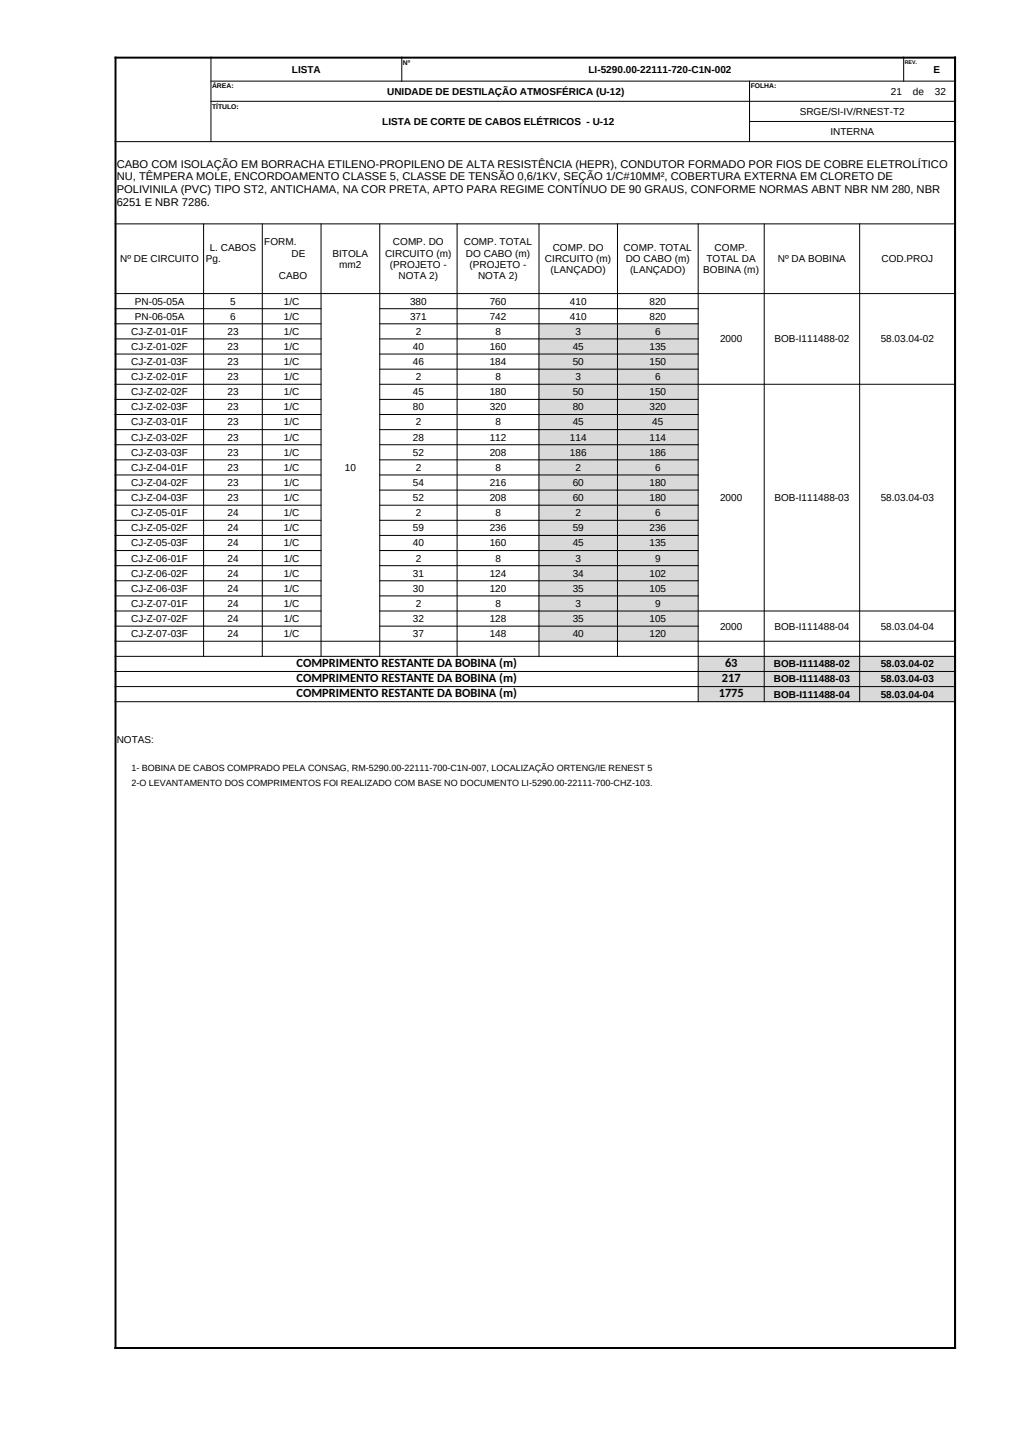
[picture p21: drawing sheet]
<svg xmlns="http://www.w3.org/2000/svg" width="210mm" height="297mm" viewBox="0 0 210 297" stroke-linecap="round" stroke-linejoin="round" font-family="sans-serif">
<defs><g id="words">
<g font-size="2.6">
<text x="61.6" y="138.6">COMPRIMENTO RESTANTE DA BOBINA (m)</text>
<text x="61.6" y="141.8">COMPRIMENTO RESTANTE DA BOBINA (m)</text>
<text x="150" y="141.8">217</text>
<text x="150.6" y="138.6">63</text>
<text x="61.6" y="144.9">COMPRIMENTO RESTANTE DA BOBINA (m)</text>
<text x="149.3" y="144.9">1775</text>
</g>
<g font-size="2.3">
<text x="24.2" y="34.9">CABO COM ISOLAÇÃO EM BORRACHA ETILENO-PROPILENO DE ALTA RESISTÊNCIA (HEPR), CONDUTOR FORMADO POR FIOS DE COBRE ELETROLÍTICO</text>
<text x="24.2" y="37.5">NU, TÊMPERA MOLE, ENCORDOAMENTO CLASSE 5, CLASSE DE TENSÃO 0,6/1KV, SEÇÃO 1/C#10MM², COBERTURA EXTERNA EM CLORETO DE</text>
<text x="24.2" y="40.1">POLIVINILA (PVC) TIPO ST2, ANTICHAMA, NA COR PRETA, APTO PARA REGIME CONTÍNUO DE 90 GRAUS, CONFORME NORMAS ABNT NBR NM 280, NBR</text>
<text x="24.2" y="42.7">6251 E NBR 7286.</text>
</g>
<g font-size="2.1">
<text x="60.6" y="15.1">LISTA</text>
<text x="122.3" y="15.1">LI-5290.00-22111-720-C1N-002</text>
<text x="193.9" y="15.1">E</text>
<text x="80.4" y="19.7">UNIDADE DE DESTILAÇÃO ATMOSFÉRICA (U-12)</text>
<text x="166.1" y="23.9">SRGE/SI-IV/RNEST-T2</text>
<text x="185.1" y="19.7">21</text>
<text x="189.6" y="19.7">de</text>
<text x="194.2" y="19.7">32</text>
<text x="79.4" y="26">LISTA DE CORTE DE CABOS ELÉTRICOS - U-12</text>
<text x="172.5" y="28.1">INTERNA</text>
<text x="43.6" y="52.2">L. CABOS</text>
<text x="54.9" y="51">FORM.</text>
<text x="60.6" y="53.3">DE</text>
<text x="69.1" y="53.3">BITOLA</text>
<text x="80" y="53.3">CIRCUITO (m)</text>
<text x="81.6" y="51">COMP. DO</text>
<text x="96.4" y="51">COMP. TOTAL</text>
<text x="96.8" y="53.3">DO CABO (m)</text>
<text x="114.8" y="52.2">COMP. DO</text>
<text x="129.5" y="52.2">COMP. TOTAL</text>
<text x="148.5" y="52.2">COMP.</text>
<text x="25" y="54.5">Nº DE CIRCUITO</text>
<text x="42.7" y="54.5">Pg.</text>
<text x="57.9" y="58">CABO</text>
<text x="70.5" y="55.7">mm2</text>
<text x="81" y="55.7">(PROJETO -</text>
<text x="82.8" y="58">NOTA 2)</text>
<text x="97.5" y="55.7">(PROJETO -</text>
<text x="99.3" y="58">NOTA 2)</text>
<text x="113.2" y="54.5">CIRCUITO (m)</text>
<text x="114.4" y="56.8">(LANÇADO)</text>
<text x="130" y="54.5">DO CABO (m)</text>
<text x="130.9" y="56.8">(LANÇADO)</text>
<text x="146.1" y="56.8">BOBINA (m)</text>
<text x="146.8" y="54.5">TOTAL DA</text>
<text x="161.6" y="54.5">Nº DA BOBINA</text>
<text x="183.1" y="54.5">COD.PROJ</text>
<text x="28" y="63.3">PN-05-05A</text>
<text x="47.8" y="63.3">5</text>
<text x="59" y="63.3">1/C</text>
<text x="85.2" y="63.3">380</text>
<text x="101.7" y="63.3">760</text>
<text x="118.4" y="63.3">410</text>
<text x="134.9" y="63.3">820</text>
<text x="27.3" y="69.6">CJ-Z-01-01F</text>
<text x="28" y="66.4">PN-06-05A</text>
<text x="47.2" y="69.6">23</text>
<text x="47.8" y="66.4">6</text>
<text x="59" y="66.4">1/C</text>
<text x="59" y="69.6">1/C</text>
<text x="85.2" y="66.4">371</text>
<text x="86.4" y="69.6">2</text>
<text x="101.7" y="66.4">742</text>
<text x="102.9" y="69.6">8</text>
<text x="118.4" y="66.4">410</text>
<text x="119.6" y="69.6">3</text>
<text x="134.9" y="66.4">820</text>
<text x="136.1" y="69.6">6</text>
<text x="149.6" y="71.2">2000</text>
<text x="160.9" y="71.2">BOB-I111488-02</text>
<text x="182.9" y="71.2">58.03.04-02</text>
<text x="27.3" y="72.7">CJ-Z-01-02F</text>
<text x="27.3" y="75.9">CJ-Z-01-03F</text>
<text x="47.2" y="72.7">23</text>
<text x="47.2" y="75.9">23</text>
<text x="59" y="72.7">1/C</text>
<text x="59" y="75.9">1/C</text>
<text x="85.8" y="72.7">40</text>
<text x="85.8" y="75.9">46</text>
<text x="101.7" y="72.7">160</text>
<text x="101.7" y="75.9">184</text>
<text x="119" y="72.7">45</text>
<text x="119" y="75.9">50</text>
<text x="134.9" y="72.7">135</text>
<text x="134.9" y="75.9">150</text>
<text x="27.3" y="79">CJ-Z-02-01F</text>
<text x="27.3" y="82.2">CJ-Z-02-02F</text>
<text x="47.2" y="79">23</text>
<text x="47.2" y="82.2">23</text>
<text x="59" y="79">1/C</text>
<text x="59" y="82.2">1/C</text>
<text x="85.8" y="82.2">45</text>
<text x="86.4" y="79">2</text>
<text x="101.7" y="82.2">180</text>
<text x="102.9" y="79">8</text>
<text x="119" y="82.2">50</text>
<text x="119.6" y="79">3</text>
<text x="134.9" y="82.2">150</text>
<text x="136.1" y="79">6</text>
<text x="27.3" y="85.3">CJ-Z-02-03F</text>
<text x="27.3" y="88.4">CJ-Z-03-01F</text>
<text x="47.2" y="85.3">23</text>
<text x="47.2" y="88.4">23</text>
<text x="59" y="85.3">1/C</text>
<text x="59" y="88.4">1/C</text>
<text x="85.8" y="85.3">80</text>
<text x="86.4" y="88.4">2</text>
<text x="101.7" y="85.3">320</text>
<text x="102.9" y="88.4">8</text>
<text x="119" y="85.3">80</text>
<text x="119" y="88.4">45</text>
<text x="134.9" y="85.3">320</text>
<text x="135.5" y="88.4">45</text>
<text x="27.3" y="91.6">CJ-Z-03-02F</text>
<text x="27.3" y="94.7">CJ-Z-03-03F</text>
<text x="47.2" y="91.6">23</text>
<text x="47.2" y="94.7">23</text>
<text x="59" y="91.6">1/C</text>
<text x="59" y="94.7">1/C</text>
<text x="85.8" y="91.6">28</text>
<text x="85.8" y="94.7">52</text>
<text x="101.7" y="91.6">112</text>
<text x="101.7" y="94.7">208</text>
<text x="118.4" y="91.6">114</text>
<text x="118.4" y="94.7">186</text>
<text x="134.9" y="91.6">114</text>
<text x="134.9" y="94.7">186</text>
<text x="27.3" y="97.9">CJ-Z-04-01F</text>
<text x="27.3" y="101">CJ-Z-04-02F</text>
<text x="47.2" y="97.9">23</text>
<text x="47.2" y="101">23</text>
<text x="59" y="97.9">1/C</text>
<text x="59" y="101">1/C</text>
<text x="71.6" y="97.9">10</text>
<text x="85.8" y="101">54</text>
<text x="86.4" y="97.9">2</text>
<text x="101.7" y="101">216</text>
<text x="102.9" y="97.9">8</text>
<text x="119" y="101">60</text>
<text x="119.6" y="97.9">2</text>
<text x="134.9" y="101">180</text>
<text x="136.1" y="97.9">6</text>
<text x="27.3" y="104.1">CJ-Z-04-03F</text>
<text x="27.3" y="107.3">CJ-Z-05-01F</text>
<text x="47.2" y="104.1">23</text>
<text x="47.2" y="107.3">24</text>
<text x="59" y="104.1">1/C</text>
<text x="59" y="107.3">1/C</text>
<text x="85.8" y="104.1">52</text>
<text x="86.4" y="107.3">2</text>
<text x="101.7" y="104.1">208</text>
<text x="102.9" y="107.3">8</text>
<text x="119" y="104.1">60</text>
<text x="119.6" y="107.3">2</text>
<text x="134.9" y="104.1">180</text>
<text x="136.1" y="107.3">6</text>
<text x="149.6" y="104.1">2000</text>
<text x="160.9" y="104.1">BOB-I111488-03</text>
<text x="182.9" y="104.1">58.03.04-03</text>
<text x="27.3" y="110.4">CJ-Z-05-02F</text>
<text x="27.3" y="113.6">CJ-Z-05-03F</text>
<text x="47.2" y="110.4">24</text>
<text x="47.2" y="113.6">24</text>
<text x="59" y="110.4">1/C</text>
<text x="59" y="113.6">1/C</text>
<text x="85.8" y="110.4">59</text>
<text x="85.8" y="113.6">40</text>
<text x="101.7" y="110.4">236</text>
<text x="101.7" y="113.6">160</text>
<text x="119" y="110.4">59</text>
<text x="119" y="113.6">45</text>
<text x="134.9" y="110.4">236</text>
<text x="134.9" y="113.6">135</text>
<text x="27.3" y="116.7">CJ-Z-06-01F</text>
<text x="27.3" y="119.8">CJ-Z-06-02F</text>
<text x="47.2" y="116.7">24</text>
<text x="47.2" y="119.8">24</text>
<text x="59" y="116.7">1/C</text>
<text x="59" y="119.8">1/C</text>
<text x="85.8" y="119.8">31</text>
<text x="86.4" y="116.7">2</text>
<text x="101.7" y="119.8">124</text>
<text x="102.9" y="116.7">8</text>
<text x="119" y="119.8">34</text>
<text x="119.6" y="116.7">3</text>
<text x="134.9" y="119.8">102</text>
<text x="136.1" y="116.7">9</text>
<text x="27.3" y="123">CJ-Z-06-03F</text>
<text x="47.2" y="123">24</text>
<text x="59" y="123">1/C</text>
<text x="85.8" y="123">30</text>
<text x="101.7" y="123">120</text>
<text x="119" y="123">35</text>
<text x="134.9" y="123">105</text>
<text x="27.3" y="126.1">CJ-Z-07-01F</text>
<text x="27.3" y="129.3">CJ-Z-07-02F</text>
<text x="47.2" y="126.1">24</text>
<text x="47.2" y="129.3">24</text>
<text x="59" y="126.1">1/C</text>
<text x="59" y="129.3">1/C</text>
<text x="85.8" y="129.3">32</text>
<text x="86.4" y="126.1">2</text>
<text x="101.7" y="129.3">128</text>
<text x="102.9" y="126.1">8</text>
<text x="119" y="129.3">35</text>
<text x="119.6" y="126.1">3</text>
<text x="134.9" y="129.3">105</text>
<text x="136.1" y="126.1">9</text>
<text x="149.6" y="130.8">2000</text>
<text x="160.9" y="130.8">BOB-I111488-04</text>
<text x="182.9" y="130.8">58.03.04-04</text>
<text x="27.3" y="132.4">CJ-Z-07-03F</text>
<text x="47.2" y="132.4">24</text>
<text x="59" y="132.4">1/C</text>
<text x="85.8" y="132.4">37</text>
<text x="101.7" y="132.4">148</text>
<text x="119" y="132.4">40</text>
<text x="134.9" y="132.4">120</text>
<text x="160.7" y="138.7">BOB-I111488-02</text>
<text x="160.7" y="141.8">BOB-I111488-03</text>
<text x="182.9" y="138.7">58.03.04-02</text>
<text x="182.9" y="141.8">58.03.04-03</text>
<text x="160.7" y="145">BOB-I111488-04</text>
<text x="182.9" y="145">58.03.04-04</text>
<text x="24.2" y="154.4">NOTAS:</text>
</g>
<g font-size="1.9">
<text x="27.3" y="160.2">1- BOBINA DE CABOS COMPRADO PELA CONSAG, RM-5290.00-22111-700-C1N-007, LOCALIZAÇÃO ORTENG/IE RENEST 5</text>
<text x="27.3" y="163.4">2-O LEVANTAMENTO DOS COMPRIMENTOS FOI REALIZADO COM BASE NO DOCUMENTO LI-5290.00-22111-700-CHZ-103.</text>
</g>
<g font-size="1.4">
<text x="83.7" y="13.5">Nº</text>
<text x="44.1" y="18.4">ÁREA:</text>
<text x="44.1" y="22.6">TÍTULO:</text>
<text x="155.9" y="18.4">FOLHA:</text>
</g>
<text font-size="1.1" x="188" y="13.2">REV.</text>
</g></defs>
<path d="M111.9 67.3h33.1v12.5h-33.1z" fill-rule="evenodd" fill="#d9d9d9"/>
<g fill="#fff">
<path d="M145 67.3h53.4v12.5h-53.4z" fill-rule="evenodd"/>
<path d="M24 79.8h18.3v53.5h-18.3z" fill-rule="evenodd"/>
</g>
<g fill="#d9d9d9">
<path d="M111.9 79.8h33.1v53.5h-33.1z" fill-rule="evenodd"/>
<path d="M145 136.4h53.4v9.4h-53.4z" fill-rule="evenodd"/>
</g>
<g fill="#fff">
<path d="M27 160.8h1.6v3.2h-1.6z" fill-rule="evenodd"/>
<path d="M36.2 172.3h1.5v3.2h-1.5z" fill-rule="evenodd"/>
</g>
<path d="M23.8 12h174.8M24 11.8v268.6M198.4 11.8v268.6M23.8 280.2h174.8" fill="none" stroke="#000" stroke-width=".41"/>
<g fill="none" stroke="#000" stroke-width=".21">
<path d="M43.7 16.9h154.9M43.8 11.8v17.7M83.5 11.8v5.1M155.7 16.8v12.7M187.7 11.8v5.1M23.8 29.4h174.8M43.7 21.1h154.9M155.6 25.2h43M23.8 46.5h174.8M42.3 46.4v90.1M54.5 46.4v90.1M66.7 46.4v90.1"/>
<path d="M78.9 46.4v90.1M94.9 46.4v90.1M112 46.4v90.1M128.3 46.4v90.1M145 46.4v99.5M158.7 46.4v99.5M178.6 46.4v99.5M23.8 61h174.8M23.8 64.2h43M23.8 67.3h43M23.8 70.4h43M23.8 73.6h43"/>
<path d="M23.8 76.7h43M23.8 79.9h43M78.8 64.2h66.3M78.8 67.3h66.3M78.8 70.4h66.3M78.8 73.6h66.3M78.8 76.7h66.3M78.8 79.9h119.8M23.8 83h43M23.8 86.2h43M23.8 89.3h43M23.8 92.4h43"/>
<path d="M23.8 95.6h43M23.8 98.7h43M78.8 83h66.3M78.8 86.2h66.3M78.8 89.3h66.3M78.8 92.4h66.3M78.8 95.6h66.3M78.8 98.7h66.3M23.8 101.9h43M23.8 105h43M23.8 108.1h43M23.8 111.3h43"/>
<path d="M23.8 114.4h43M23.8 117.6h43M78.8 101.9h66.3M78.8 105h66.3M78.8 108.1h66.3M78.8 111.3h66.3M78.8 114.4h66.3M78.8 117.6h66.3M23.8 120.7h43M23.8 123.8h43M23.8 127h43M23.8 130.1h43"/>
<path d="M23.8 133.3h174.8M23.8 136.4h174.8M23.8 139.6h174.8M78.8 120.7h66.3M78.8 123.8h66.3M78.8 127h119.8M78.8 130.1h66.3M23.8 142.7h174.8M23.8 145.8h174.8"/>
</g>
<use href="#words"/>
</svg>
